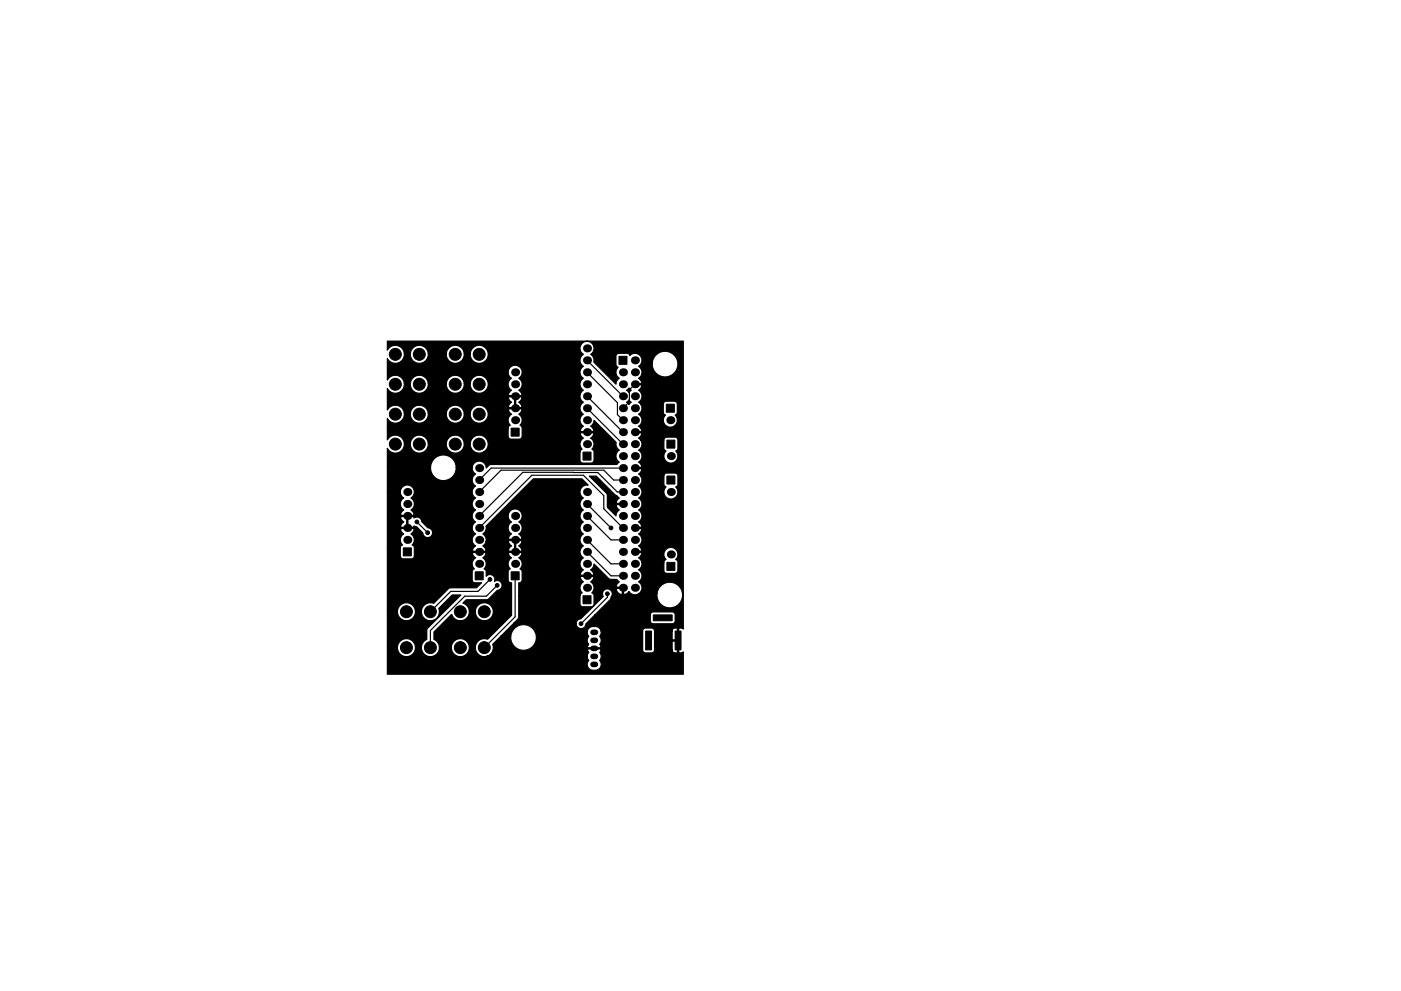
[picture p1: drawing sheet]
<svg xmlns="http://www.w3.org/2000/svg" width="297mm" height="210mm" viewBox="0 0 297 210" stroke-linecap="round" stroke-linejoin="round" font-family="sans-serif">
<g fill="#000" stroke="#000" stroke-width=".21">
<path d="M131.2 75.6h1.7v1.7h-1.7zM108.4 90.8h1.7v1.7h-1.7zM123.6 95.9h1.7v1.7h-1.7zM141.3 85.8h1.7v1.7h-1.7zM141.4 93.4h1.7v1.7h-1.7zM85.5 116.2h1.7v1.7h-1.7zM141.4 101h1.7v1.7h-1.7zM141.4 119.3h1.7v1.7h-1.7zM100.8 121.3h1.6v1.7h-1.6zM108.4 121.3h1.7v1.7h-1.7zM123.6 126.4h1.7v1.7h-1.7zM136.9 133.9h1.2v4h-1.2z"/>
<path d="M138.5 130.5h4v1.2h-4zM143.1 133.9h1.3v4h-1.3z"/>
<circle cx="83.8" cy="75.2" r="1.27"/>
<circle cx="88.9" cy="75.2" r="1.27"/>
<circle cx="96.5" cy="75.2" r="1.27"/>
<circle cx="101.6" cy="75.2" r="1.27"/>
<circle cx="83.8" cy="81.5" r="1.27"/>
<circle cx="83.8" cy="87.9" r="1.27"/>
<circle cx="83.8" cy="94.2" r="1.27"/>
<circle cx="88.9" cy="87.9" r="1.27"/>
<circle cx="88.9" cy="81.5" r="1.27"/>
<circle cx="88.9" cy="94.2" r="1.27"/>
<circle cx="96.5" cy="81.5" r="1.27"/>
<circle cx="96.5" cy="87.9" r="1.27"/>
<circle cx="96.5" cy="94.2" r="1.27"/>
<circle cx="101.6" cy="87.9" r="1.27"/>
<circle cx="101.6" cy="81.5" r="1.27"/>
<circle cx="101.6" cy="94.2" r="1.27"/>
<circle cx="113.8" cy="97.8" r=".4"/>
<circle cx="88.4" cy="110.7" r=".4"/>
<circle cx="90.7" cy="113" r=".4"/>
<circle cx="113.8" cy="102.6" r=".4"/>
<circle cx="129.5" cy="112" r=".4"/>
<circle cx="141.2" cy="109.5" r=".4"/>
<circle cx="86.2" cy="129.8" r="1.27"/>
<circle cx="86.2" cy="137.4" r="1.27"/>
<circle cx="91.2" cy="129.8" r="1.27"/>
<circle cx="91.2" cy="137.4" r="1.27"/>
<circle cx="97.6" cy="129.8" r="1.27"/>
<circle cx="97.6" cy="137.4" r="1.27"/>
<circle cx="102.7" cy="137.4" r="1.27"/>
<circle cx="102.7" cy="129.8" r="1.27"/>
<circle cx="103.9" cy="122.9" r=".4"/>
<circle cx="105.4" cy="124.2" r=".4"/>
<circle cx="115.8" cy="134.9" r=".4"/>
<circle cx="123.2" cy="132.3" r=".4"/>
<circle cx="128.8" cy="126" r=".4"/>
<circle cx="133.9" cy="134.5" r=".4"/>
</g>
<g fill="#000">
<circle cx="109.2" cy="79" r=".85"/>
<circle cx="124.5" cy="73.9" r=".85"/>
<circle cx="124.5" cy="76.4" r=".85"/>
<circle cx="124.5" cy="79" r=".85"/>
<circle cx="132.1" cy="79" r=".85"/>
<circle cx="134.6" cy="76.4" r=".85"/>
<circle cx="134.6" cy="79" r=".85"/>
<circle cx="101.6" cy="99.3" r=".85"/>
<circle cx="109.2" cy="81.5" r=".85"/>
<circle cx="109.2" cy="89.1" r=".85"/>
<circle cx="109.2" cy="86.6" r=".85"/>
<circle cx="109.2" cy="84.1" r=".85"/>
<circle cx="124.5" cy="94.2" r=".85"/>
<circle cx="124.5" cy="81.5" r=".85"/>
<circle cx="124.5" cy="84.1" r=".85"/>
<circle cx="124.5" cy="86.6" r=".85"/>
<circle cx="124.5" cy="91.7" r=".85"/>
<circle cx="124.5" cy="89.1" r=".85"/>
<circle cx="132.1" cy="96.8" r=".85"/>
<circle cx="132.1" cy="99.3" r=".85"/>
<circle cx="132.1" cy="91.7" r=".85"/>
<circle cx="132.1" cy="89.1" r=".85"/>
<circle cx="132.1" cy="86.6" r=".85"/>
<circle cx="132.1" cy="84.1" r=".85"/>
<circle cx="132.1" cy="81.5" r=".85"/>
<circle cx="132.1" cy="94.2" r=".85"/>
<circle cx="134.6" cy="99.3" r=".85"/>
<circle cx="134.6" cy="86.6" r=".85"/>
<circle cx="134.6" cy="96.8" r=".85"/>
<circle cx="134.6" cy="94.2" r=".85"/>
<circle cx="134.6" cy="91.7" r=".85"/>
<circle cx="134.6" cy="84.1" r=".85"/>
<circle cx="134.6" cy="89.1" r=".85"/>
<circle cx="134.6" cy="81.5" r=".85"/>
<circle cx="142.1" cy="89.1" r=".85"/>
<circle cx="142.2" cy="96.8" r=".85"/>
<circle cx="86.4" cy="114.5" r=".85"/>
<circle cx="86.4" cy="112" r=".85"/>
<circle cx="86.4" cy="109.5" r=".85"/>
<circle cx="86.4" cy="104.4" r=".85"/>
<circle cx="86.4" cy="106.9" r=".85"/>
<circle cx="101.6" cy="104.4" r=".85"/>
<circle cx="101.6" cy="101.8" r=".85"/>
<circle cx="101.6" cy="119.6" r=".85"/>
<circle cx="101.6" cy="112" r=".85"/>
<circle cx="101.6" cy="109.5" r=".85"/>
<circle cx="101.6" cy="106.9" r=".85"/>
<circle cx="101.6" cy="117.1" r=".85"/>
<circle cx="101.6" cy="114.5" r=".85"/>
<circle cx="109.2" cy="119.6" r=".85"/>
<circle cx="109.2" cy="117.1" r=".85"/>
<circle cx="109.2" cy="112" r=".85"/>
<circle cx="109.2" cy="114.5" r=".85"/>
<circle cx="109.2" cy="109.5" r=".85"/>
<circle cx="124.5" cy="109.5" r=".85"/>
<circle cx="124.5" cy="119.6" r=".85"/>
<circle cx="124.5" cy="104.4" r=".85"/>
<circle cx="124.5" cy="106.9" r=".85"/>
<circle cx="124.5" cy="114.5" r=".85"/>
<circle cx="124.5" cy="117.1" r=".85"/>
<circle cx="124.5" cy="112" r=".85"/>
<circle cx="132.1" cy="117.1" r=".85"/>
<circle cx="132.1" cy="114.5" r=".85"/>
<circle cx="132.1" cy="101.8" r=".85"/>
<circle cx="132.1" cy="119.6" r=".85"/>
<circle cx="132.1" cy="106.9" r=".85"/>
<circle cx="132.1" cy="112" r=".85"/>
<circle cx="132.1" cy="109.5" r=".85"/>
<circle cx="132.1" cy="104.4" r=".85"/>
<circle cx="134.6" cy="101.8" r=".85"/>
<circle cx="134.6" cy="117.1" r=".85"/>
<circle cx="134.6" cy="106.9" r=".85"/>
<circle cx="134.6" cy="114.5" r=".85"/>
<circle cx="134.6" cy="109.5" r=".85"/>
<circle cx="134.6" cy="104.4" r=".85"/>
<circle cx="134.6" cy="119.6" r=".85"/>
<circle cx="134.6" cy="112" r=".85"/>
<circle cx="142.2" cy="117.6" r=".85"/>
<circle cx="142.2" cy="104.4" r=".85"/>
<circle cx="124.5" cy="122.2" r=".85"/>
<circle cx="124.5" cy="124.7" r=".85"/>
<circle cx="132.1" cy="122.2" r=".85"/>
<circle cx="132.1" cy="124.7" r=".85"/>
<circle cx="134.6" cy="124.7" r=".85"/>
<circle cx="134.6" cy="122.2" r=".85"/>
</g>
<path d="M125.7 134.2h.5M125.7 135.9h.5M125.7 137.6h.5M125.7 139.3h.5M125.7 141h.5" fill="none" stroke="#000" stroke-width="1.2"/>
<g fill="none" stroke="#000" stroke-width=".25">
<path d="M124.5 79l6.4 6.4v2.6l1.2 1.1M124.5 76.4l7.6 7.7M124.5 86.6l7.6 7.6M124.5 84.1l7.6 7.6M132.1 99.3h-28l-2.5 2.5M134.6 81.5l-1.2 1.2v2.5l-1.3 1.4M88.4 110.7l2.3 2.3M101.6 112l11.2-11.2h10.9l4.3 4.4v2.7l4.1 4.1M121.5 100.2l.1 .1M124.5 117.1l5 5.1h2.6M124.5 109.5l5 5h2.6M124.5 106.9l5 5.1"/>
<path d="M124.5 114.5l5 5.1h2.6M132.1 101.8h-2l-2.1-2h-21.8l-4.6 4.6M132.1 104.4h-1.2l-4.2-4.1-15.8-.1-9.3 9.3M103.9 122.9l-2.6 2.6h-5.7l-4.3 4.3M105.4 124.2l-2.3 2.3h-4.6l-7.2 7.3v3.6M109.2 122.2v8.7l-6.5 6.5M128.8 126v.7l-5.6 5.6"/>
</g>
<path d="M131.9 86.5h.3v.2l-.2 .1zM132.8 85.3l.5-.5 .5 .5-.5 .5zM133.4 82.3l.5 .5-.6 .5-.4-.5zM125 101h1.4l3.9 3.9 1 .8-.3 .2a.67 .67 0 0 0-.2 .9h1.4v.3h-1.4a.96 .96 0 0 0 .5 1.1l-.5 .6-.2 .6-1.8-1.8v-2.4l-.1-.5zM82.1 72.4h62.8v61.1l-.5-.3-.5 .2v5l.5 .1 .5-.2v4.7h-62.8v-5.8h2.2v.4a1.91 1.91 0 0 0 2.9 1.4 1.91 1.91 0 0 0 0-3.2 1.91 1.91 0 0 0-2.9 1.4h-2.2v-7.6h2.2v.4a1.91 1.91 0 0 0 2.1 1.7 1.91 1.91 0 0 0 1.7-2.1h1.2v.4a1.91 1.91 0 0 0 2.4 1.7 1.91 1.91 0 0 0 1.3-2.6l2.9-2.9h1.8l-7.1 7.2-.1 2.3h-.2a1.91 1.91 0 0 0 0 3.4 1.91 1.91 0 0 0 2.9-1.9h2.5v.4a1.91 1.91 0 0 0 2.1 1.7 1.91 1.91 0 0 0 1.7-2.1h1.3v.4a1.9 1.9 0 0 0 2.3 1.7h21.4l.3 .8-.1 .2a1.32 1.32 0 0 0 .1 1.5 1.32 1.32 0 0 0 1.5 .4 1.23 1.23 0 0 0 1.1-.8 1.23 1.23 0 0 0-.3-1.3 1.42 1.42 0 0 0 .1-1.8l.2-.4-.1-.2h-2.6l-.2 .2 .3 .5-.3 .9h-21.4l.1-.1a1.9 1.9 0 0 0 1.3-2.5l1.7-1.7h2.1a2.72 2.72 0 0 0 3.1 2.9 2.72 2.72 0 0 0 2.1-3.7h11l.3 .8-.1 .2a1.53 1.53 0 0 0 .1 1.6l-.3 .4 .2 .2h2.6l.1-.2-.3-.5a1.23 1.23 0 0 0 0-1.7l.4-.6-.1-.5h8.9v4a.64 .64 0 0 0 .6 .6h1.5l.3-.3 .1-.3h3.7a.68 .68 0 0 0 .4 .6 .68 .68 0 0 0 .7-.1v-2.4h-.9l-.2 .2v1.7h-3.7v-4h3.7v1.7l.2 .2h.9v-2.4l-.1-.2a.73 .73 0 0 0-1 .7h-3.7l-.1-.4-.3-.2-1.5-.1a.64 .64 0 0 0-.6 .7h-8.9v-.2a1.59 1.59 0 0 0-1.5-.8 1.59 1.59 0 0 0-1.4 1v.3h-11a2.72 2.72 0 0 0-2.9-1.6 2.72 2.72 0 0 0-2.3 2.4h-2.1l2.7-2.8h13.3v.2a1.04 1.04 0 0 0 1 1 1.04 1.04 0 0 0 1-1l1.9-1.9h11.8v1.3l.4 .5h4.2a.64 .64 0 0 0 .7-.6l-.1-1.4-.3-.4-4.3-.1a.64 .64 0 0 0-.6 .7h-11.8l3.2-3.2 .2-.6a1.06 1.06 0 0 0-.2-1.6h1.3l.4 .6a.81 .81 0 0 0 1 .3v-1.2h-1.2l-.2 .3h-1.3a1.04 1.04 0 0 0-1.3 .2 1.04 1.04 0 0 0-.1 1.2l-4.7 4.8-.7 .2-.3 .7h-13.3l1.1-1.2v-4.6h13v1.7l.2 .4 .4 .2h1.7a.64 .64 0 0 0 .6-.6v-1.8l-.4-.5a1.48 1.48 0 0 0-.3-2.4l.4-.2a.67 .67 0 0 0 .2-.9h-2.7l-.1 .2 .2 .4 .5 .5-.2 .2a1.48 1.48 0 0 0-.1 2.2l-.3 .2-.1 .4h-13l.1-2.7a.64 .64 0 0 0 .6-.7v-1.8l-.5-.5a1.48 1.48 0 0 0-.2-2.3l.3-.3a.67 .67 0 0 0 .2-.9h-2.6l-.1 .2 .1 .5 .6 .5-.2 .1a1.48 1.48 0 0 0-.1 2.2l-.5 .5v1.8a.65 .65 0 0 0 .8 .7v6.9l-5.1 5a1.9 1.9 0 0 0-2.6 1.6h-1.3l-.1-.3a1.91 1.91 0 0 0-2-1.4 1.91 1.91 0 0 0-1.7 1.7h-2.5l-.5-1-.7-.5v-1.6l3.8-3.8a1.91 1.91 0 0 0 2.2 1.4 1.91 1.91 0 0 0 1.5-2.1h1.3v.4a1.91 1.91 0 0 0 2.9 1.4 1.91 1.91 0 0 0 0-3.2 1.91 1.91 0 0 0-2.9 1.4h-1.3l-.4-1-1-.6 .8-.8h4.5l2-2a1.04 1.04 0 0 0 1-1.3 1.04 1.04 0 0 0-1.6-.6 1.04 1.04 0 0 0-.4-1.3 1.04 1.04 0 0 0-1.3 .3v-1.1l-.5-.5a1.48 1.48 0 0 0-.2-2.3l.3-.3a.67 .67 0 0 0 .2-.9h-2.6l-.1 .2 .1 .5 .5 .5-.1 .1a1.48 1.48 0 0 0-.1 2.2l-.5 .5v1.8a.64 .64 0 0 0 .7 .7h1.3l-1.1 1-5.7 .1-3.4 3.2h-.1a1.91 1.91 0 0 0-2.5 1.6h-1.2l-.1-.4a1.91 1.91 0 0 0-2-1.3 1.91 1.91 0 0 0-1.7 1.7h-2.2v-13.4h2.8v1.7a.64 .64 0 0 0 .6 .7h1.8l.4-.3 .1-2.1-.1-.3-.3-.3 .1-.1a1.48 1.48 0 0 0-.4-2.2l.4-.3a.67 .67 0 0 0 .2-.9h-2.7l-.1 .3 .2 .4 .5 .5-.2 .1a1.48 1.48 0 0 0-.1 2.2l-.3 .3-.1 .3h-2.8v-6.4h2.8l.4 .7 .3 .2-.5 .5-.2 .5 .1 .2h1.2v-2.3h.3v2.3h1.2l.1-.3 .6 .2 1.2 1.3a1.04 1.04 0 0 0 1.1 1 1.04 1.04 0 0 0 1-1.1 1.04 1.04 0 0 0-1-1l-1.3-1.4a1.04 1.04 0 0 0-1.6-.7l-.1-.3h-2.7l-.1 .2h-2.8v-5.6h2.8l.1 .9 .6 .6-.2 .1a1.49 1.49 0 0 0 .2 2.4l-.3 .3a.67 .67 0 0 0-.3 .8h2.7l.1-.2-.2-.4-.5-.5 .2-.1a1.49 1.49 0 0 0-.2-2.4 1.49 1.49 0 0 0 .1-2.6 1.49 1.49 0 0 0-2.3 1.1h-2.8v-5.2h9.2v.5a2.72 2.72 0 0 0 2.9 2.5 2.72 2.72 0 0 0 2.5-2.8h3.4l.2 .8 .5 .6-.1 .1a1.49 1.49 0 0 0 .1 2.4 1.48 1.48 0 0 0 0 2.6 1.48 1.48 0 0 0 0 2.5 1.48 1.48 0 0 0 0 2.5 1.48 1.48 0 0 0 0 2.6 1.48 1.48 0 0 0 0 2.5l-.3 .3a.67 .67 0 0 0-.2 .9h2.6l.1-.3-.1-.4-.5-.5 .4-.3 .2-.6h4.8l.3 .6 .4 .3-.4 .3a.67 .67 0 0 0-.2 .9h1.2v-2.3h.2v2.3h1.2l.2-.3-.2-.4-.5-.5 .5-.5 .2-.4-.2-.2h-2.6l-.1 .2h-4.8v-.8l-.6-.8 .6-.9v-.8l2.4-2.3h2.3l.2 .9 .5 .5a1.48 1.48 0 0 0 .1 2.6l-.4 .2a.67 .67 0 0 0-.2 .9h2.6l.2-.2-.2-.4-.5-.5 .2-.1a1.49 1.49 0 0 0-.2-2.5 1.49 1.49 0 0 0 0-2.5 1.49 1.49 0 0 0-2.3 1.1h-2.3l7.7-7.7h10.3l1.3 1.3a1.48 1.48 0 0 0-1.6 1 1.48 1.48 0 0 0 .6 1.8 1.48 1.48 0 0 0 0 2.5 1.48 1.48 0 0 0 0 2.5 1.48 1.48 0 0 0 0 2.6 1.48 1.48 0 0 0 0 2.5 1.48 1.48 0 0 0 0 2.6 1.48 1.48 0 0 0 0 2.5l-.3 .3a.67 .67 0 0 0-.3 .8h2.7l.1-.2-.2-.4-.5-.5 .6-.6 .1-.7 3.2 3.2 1.7 .1 .5 .5-.3 .3-.4 .7 .2 .2h1.4v1.4l.2 .1h.3l.6-.6a1.47 1.47 0 0 0 2.1 .5h3.9v.5a2.73 2.73 0 0 0 4.1 2.1 2.73 2.73 0 0 0 0-4.7 2.73 2.73 0 0 0-4.1 2.1h-3.9l.2-.1a1.49 1.49 0 0 0-.2-2.5 1.48 1.48 0 0 0 0-2.5l.5-.6 .2-1h4.7v1.7l.1 .5 .5 .2h1.7a.64 .64 0 0 0 .6-.7v-1.8l-.4-.5a1.49 1.49 0 0 0 0-2.1 1.49 1.49 0 0 0-2.1 0 1.49 1.49 0 0 0 0 2.1l-.3 .3-.1 .3h-4.7l-.3-.6-.4-.3 .5-.5 .2-.5-.2-.2h-1.4v-.3l1.4 .1a.96 .96 0 0 0-.5-1.2 1.48 1.48 0 0 0 0-2.5l.3-.3a.67 .67 0 0 0 .2-.9h-1.4v-.2h1.4l.2-.2-.2-.5-.5-.5 .2-.1a1.49 1.49 0 0 0-.2-2.4 1.48 1.48 0 0 0 0-2.5 1.48 1.48 0 0 0 0-2.6 1.47 1.47 0 0 0 .4-2.1h5v1.8l.4 .5-.1 .1a1.49 1.49 0 0 0 .2 2.1 1.49 1.49 0 0 0 2-.1 1.49 1.49 0 0 0 0-2.1l.4-.5v-1.8a.64 .64 0 0 0-.6-.6h-1.8l-.4 .1-.1 .5h-5l-.4-.4 .5-.5 .2-.4-.2-.3-1.4 .1v-.3h1.4a.96 .96 0 0 0-.5-1.2 1.48 1.48 0 0 0 0-2.5 1.47 1.47 0 0 0 .4-2.1h5v1.8l.4 .5-.1 .1a1.49 1.49 0 0 0 .2 2.1 1.49 1.49 0 0 0 2-.1 1.49 1.49 0 0 0 0-2.1l.4-.5v-1.8a.64 .64 0 0 0-.6-.7l-1.8 .1-.4 .1-.1 .5h-5l-.4-.4 .5-.5 .2-.5-.2-.2h-1.4v-.2h1.4a.96 .96 0 0 0-.5-1.2 1.48 1.48 0 0 0 0-2.5 1.47 1.47 0 0 0 .4-2.1h4.8v1.8l.5 .5-.1 .1a1.49 1.49 0 0 0 .1 2.1 1.49 1.49 0 0 0 2.1-.1 1.49 1.49 0 0 0-.1-2.1l.5-.5v-1.8a.64 .64 0 0 0-.6-.7h-1.9l-.4 .3-.1 .4h-4.8l-.4-.5 .2-.1a1.49 1.49 0 0 0-.2-2.4l.3-.3a.67 .67 0 0 0 .2-.8h-1.4v-.3h1.4l.2-.2-.2-.4-.5-.5 .2-.2a1.49 1.49 0 0 0-.2-2.4l.6-.7h2.3v.5a2.73 2.73 0 0 0 4.1 2.1 2.73 2.73 0 0 0 0-4.7 2.73 2.73 0 0 0-4.1 2.1h-2.3v-.1a1.49 1.49 0 0 0-.6-1.7 1.49 1.49 0 0 0-1.9 .2l-.4-.4h-1.9a.64 .64 0 0 0-.6 .6v1.8l.5 .5a1.48 1.48 0 0 0 .2 2.4l-.5 .5-.2 .7-4.7-4.7v-.8l-.7-.8a1.49 1.49 0 0 0 .4-2.3 1.49 1.49 0 0 0-2.3 0 1.49 1.49 0 0 0 .4 2.3 1.48 1.48 0 0 0 0 2.5 1.48 1.48 0 0 0 0 2.6 1.48 1.48 0 0 0 0 2.5 1.48 1.48 0 0 0 0 2.5 1.48 1.48 0 0 0 0 2.6 1.48 1.48 0 0 0 0 2.5l-.3 .3a.67 .67 0 0 0-.3 .9h2.7l.1-.3-.2-.4-.5-.5 .6-.5 .1-.7 4.7 4.7 .1 .8 .6 .8-.2 .1a1.49 1.49 0 0 0 .2 2.4l-.5 .5h-26.7l-.4 .2-.6 .6v-.1a1.49 1.49 0 0 0-1.5-1.4 1.49 1.49 0 0 0-1.5 1.4h-3.4v-.2a2.73 2.73 0 0 0-2.7-2.5 2.73 2.73 0 0 0-2.7 2.5h-9.2v-3.9a1.91 1.91 0 0 0 2.3 1 1.91 1.91 0 0 0 1.3-2.1h1.3v.4a1.91 1.91 0 0 0 2.1 1.7 1.91 1.91 0 0 0 1.7-2.1h3.8v.4a1.91 1.91 0 0 0 2.1 1.7 1.91 1.91 0 0 0 1.7-2.1h1.3v.4a1.91 1.91 0 0 0 2.8 1.5h20.5v1.7a.64 .64 0 0 0 .6 .7l1.8-.1 .4-.2 .1-2.1-.1-.3-.3-.3 .1-.1a1.48 1.48 0 0 0-.4-2.2l.4-.3a.67 .67 0 0 0 .2-.9h-2.7l-.1 .2 .2 .5 .5 .5-.2 .1a1.48 1.48 0 0 0-.1 2.2l-.3 .3-.1 .3h-20.5a1.91 1.91 0 0 0 .2-3.3 1.91 1.91 0 0 0-3 1.4h-1.3v-.3a1.91 1.91 0 0 0-2.1-1.4 1.91 1.91 0 0 0-1.7 1.7h-3.8l-.1-.3a1.91 1.91 0 0 0-2-1.4 1.91 1.91 0 0 0-1.7 1.7h-1.3v-.3a1.91 1.91 0 0 0-1.7-1.4 1.91 1.91 0 0 0-1.9 1v-2.5h25.6v1.7l.2 .5 .5 .2h1.7a.64 .64 0 0 0 .6-.7v-1.8l-.5-.5a1.48 1.48 0 0 0-.2-2.3l.3-.3a.67 .67 0 0 0 .2-.9h-2.6l-.1 .3 .1 .4 .6 .5-.2 .1a1.48 1.48 0 0 0-.1 2.2l-.4 .3-.1 .3h-25.6v-2a1.91 1.91 0 0 0 2.3 .9 1.91 1.91 0 0 0 1.3-2h1.3v.4a1.91 1.91 0 0 0 2.1 1.7 1.91 1.91 0 0 0 1.7-2.1h3.8v.4a1.91 1.91 0 0 0 2.1 1.7 1.91 1.91 0 0 0 1.7-2.1h1.3v.4a1.91 1.91 0 0 0 2.9 1.4 1.91 1.91 0 0 0 0-3.2 1.91 1.91 0 0 0-2.9 1.4h-1.3v-.4a1.91 1.91 0 0 0-2.1-1.3 1.91 1.91 0 0 0-1.7 1.7h-3.8l-.1-.4a1.91 1.91 0 0 0-2-1.3 1.91 1.91 0 0 0-1.7 1.7h-1.3v-.4a1.91 1.91 0 0 0-1.7-1.3 1.91 1.91 0 0 0-1.9 1v-2.6h25.7l.3 .7 .4 .2-.6 .5-.1 .5 .1 .2h1.2v-2.3h.2v2.3h1.2a.96 .96 0 0 0-.5-1.2l.3-.2a.67 .67 0 0 0 .2-.9h-2.6l-.1 .2h-25.7v-2a1.91 1.91 0 0 0 2.3 1 1.91 1.91 0 0 0 1.3-2.1h1.3v.4a1.91 1.91 0 0 0 2.1 1.7 1.91 1.91 0 0 0 1.7-2.1h3.8v.4a1.91 1.91 0 0 0 2.1 1.7 1.91 1.91 0 0 0 1.7-2.1h1.3v.4a1.91 1.91 0 0 0 2.9 1.5 1.91 1.91 0 0 0 0-3.3 1.91 1.91 0 0 0-2.9 1.4h-1.3v-.3a1.91 1.91 0 0 0-2.1-1.4 1.91 1.91 0 0 0-1.7 1.7h-3.8l-.1-.3a1.91 1.91 0 0 0-2-1.4 1.91 1.91 0 0 0-1.7 1.7h-1.3v-.3a1.91 1.91 0 0 0-1.7-1.4 1.91 1.91 0 0 0-1.9 1v-1.8h25.6l.2 .9 .5 .6a1.48 1.48 0 0 0 .1 2.5l-.4 .3a.67 .67 0 0 0-.2 .8h2.6l.2-.2-.2-.4-.5-.5 .2-.1a1.49 1.49 0 0 0-.2-2.4 1.49 1.49 0 0 0 0-2.6 1.49 1.49 0 0 0-2.3 1.1h-25.6v-2.7a1.91 1.91 0 0 0 2.3 .9 1.91 1.91 0 0 0 1.3-2h1.3v.4a1.91 1.91 0 0 0 2.1 1.7 1.91 1.91 0 0 0 1.7-2.1h3.8v.4a1.91 1.91 0 0 0 2.1 1.7 1.91 1.91 0 0 0 1.7-2.1h1.3v.4a1.91 1.91 0 0 0 2.9 1.4 1.91 1.91 0 0 0 0-3.2 1.91 1.91 0 0 0-2.9 1.4h-1.3v-.4a1.91 1.91 0 0 0-2.1-1.3 1.91 1.91 0 0 0-1.7 1.7h-3.8l-.1-.4a1.91 1.91 0 0 0-2-1.3 1.91 1.91 0 0 0-1.7 1.7h-1.3v-.4a1.91 1.91 0 0 0-1.7-1.3 1.91 1.91 0 0 0-1.9 1z" fill="#000" stroke="#000" stroke-width=".25"/>
</svg>
